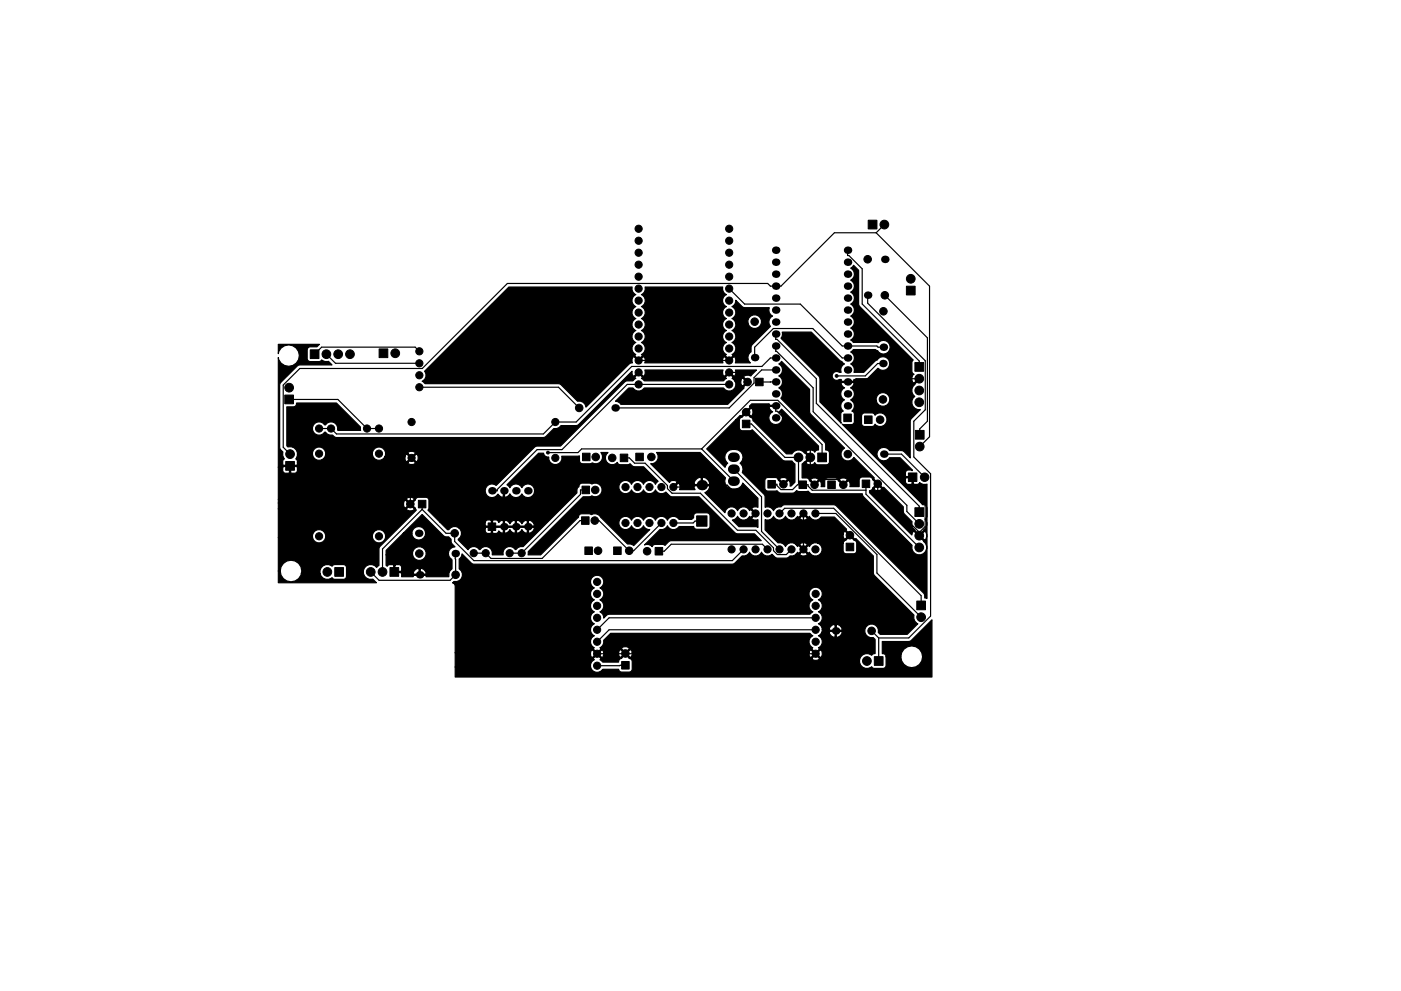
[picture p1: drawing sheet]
<svg xmlns="http://www.w3.org/2000/svg" width="297mm" height="210mm" viewBox="0 0 297 210" stroke-linecap="round" stroke-linejoin="round" font-family="sans-serif">
<g fill="#000" stroke="#000" stroke-width=".21">
<path d="M184.1 46.7h1.8v1.9h-1.8zM65.8 74.2h1.8v1.9h-1.8zM80.4 74h1.8v1.9h-1.8zM194 76.9h1.8v1.9h-1.8zM192.2 60.7h1.8v1.9h-1.8zM60.4 83.8h1.8v1.9h-1.8zM60.6 97.9h1.8v1.9h-1.8zM123.5 96.1h1.6v1.6h-1.6zM131.5 96.3h1.6v1.6h-1.6zM134.8 96.1h1.6v1.6h-1.6zM157.4 89.1h1.6v1.6h-1.6zM160.2 80.2h1.6v1.6h-1.6z"/>
<path d="M173.4 96.1h1.8v1.9h-1.8zM178.9 87.8h1.6v1.6h-1.6zM183.3 88.2h1.6v1.6h-1.6zM194.1 91.3h1.8v1.9h-1.8zM88.7 106.1h1.6v1.6h-1.6zM103.5 110.9h1.6v1.6h-1.6zM123.3 109.6h1.6v1.6h-1.6zM123.4 103.1h1.6v1.6h-1.6zM124 116h1.6v1.6h-1.6zM130.1 116h1.6v1.6h-1.6zM138.9 116.1h1.6v1.6h-1.6zM147.7 109.4h2.2v2.2h-2.2z"/>
<path d="M162.8 101.9h1.6v1.6h-1.6zM169.4 102h1.6v1.6h-1.6zM175.5 102h1.6v1.6h-1.6zM179.4 115.2h1.6v1.6h-1.6zM182.8 101.8h1.6v1.6h-1.6zM192.6 100.3h1.8v1.8h-1.8zM194 107.7h1.8v1.9h-1.8zM71 120.4h1.8v1.9h-1.8zM82.7 120.4h1.8v1.9h-1.8zM185.4 139.3h1.8v1.9h-1.8zM194.4 127.5h1.8v1.9h-1.8zM131.8 140.3h1.6v1.6h-1.6z"/>
<circle cx="135.4" cy="56.2" r=".76"/>
<circle cx="135.4" cy="51.1" r=".76"/>
<circle cx="135.4" cy="53.6" r=".76"/>
<circle cx="135.4" cy="58.7" r=".76"/>
<circle cx="135.4" cy="48.5" r=".76"/>
<circle cx="154.6" cy="58.7" r=".76"/>
<circle cx="154.6" cy="51.1" r=".76"/>
<circle cx="154.6" cy="53.6" r=".76"/>
<circle cx="154.6" cy="56.2" r=".76"/>
<circle cx="154.6" cy="48.5" r=".76"/>
<circle cx="184" cy="55" r=".8"/>
<circle cx="187.5" cy="47.6" r=".92"/>
<circle cx="193.1" cy="59.1" r=".92"/>
<circle cx="69.2" cy="75.1" r=".92"/>
<circle cx="71.7" cy="75.1" r=".92"/>
<circle cx="74.2" cy="75.1" r=".92"/>
<circle cx="83.8" cy="74.9" r=".92"/>
<circle cx="88.9" cy="74.5" r=".76"/>
<circle cx="88.9" cy="79.6" r=".76"/>
<circle cx="88.9" cy="77.1" r=".76"/>
<circle cx="135.4" cy="71.4" r=".76"/>
<circle cx="135.4" cy="73.9" r=".76"/>
<circle cx="135.4" cy="68.9" r=".76"/>
<circle cx="135.4" cy="66.3" r=".76"/>
<circle cx="135.4" cy="76.5" r=".76"/>
<circle cx="135.4" cy="79" r=".76"/>
<circle cx="135.4" cy="61.2" r=".76"/>
<circle cx="135.4" cy="63.8" r=".76"/>
<circle cx="154.6" cy="68.9" r=".76"/>
<circle cx="154.6" cy="71.4" r=".76"/>
<circle cx="154.6" cy="76.5" r=".76"/>
<circle cx="154.6" cy="63.8" r=".76"/>
<circle cx="154.6" cy="66.3" r=".76"/>
<circle cx="154.6" cy="79" r=".76"/>
<circle cx="154.6" cy="73.9" r=".76"/>
<circle cx="154.6" cy="61.2" r=".76"/>
<circle cx="160" cy="68.2" r=".8"/>
<circle cx="177.4" cy="79.8" r=".3"/>
<circle cx="187.3" cy="66" r=".8"/>
<circle cx="187.6" cy="62.6" r=".8"/>
<circle cx="61.3" cy="82.2" r=".92"/>
<circle cx="61.5" cy="96.3" r=".92"/>
<circle cx="67.7" cy="96.3" r=".76"/>
<circle cx="67.7" cy="90.9" r=".76"/>
<circle cx="70.2" cy="90.9" r=".76"/>
<circle cx="77.8" cy="90.9" r=".76"/>
<circle cx="80.4" cy="90.9" r=".76"/>
<circle cx="80.4" cy="96.3" r=".76"/>
<circle cx="87.3" cy="97.2" r=".76"/>
<circle cx="87.3" cy="89.5" r=".76"/>
<circle cx="88.9" cy="82.2" r=".76"/>
<circle cx="116.2" cy="96" r=".3"/>
<circle cx="117.7" cy="97.2" r=".76"/>
<circle cx="117.7" cy="89.5" r=".76"/>
<circle cx="122.8" cy="86.5" r=".8"/>
<circle cx="126.3" cy="96.9" r=".8"/>
<circle cx="129.8" cy="97.1" r=".8"/>
<circle cx="135.4" cy="81.6" r=".76"/>
<circle cx="138.1" cy="96.9" r=".8"/>
<circle cx="154.6" cy="81.6" r=".76"/>
<circle cx="158.2" cy="87.4" r=".8"/>
<circle cx="158.5" cy="81" r=".8"/>
<circle cx="169.3" cy="97" r=".92"/>
<circle cx="171.8" cy="97" r=".92"/>
<circle cx="179.8" cy="96.3" r=".8"/>
<circle cx="186.6" cy="89" r=".8"/>
<circle cx="187.2" cy="84.7" r=".8"/>
<circle cx="194.9" cy="80.3" r=".92"/>
<circle cx="194.9" cy="85.3" r=".92"/>
<circle cx="194.9" cy="82.8" r=".92"/>
<circle cx="195" cy="94.7" r=".92"/>
<circle cx="67.7" cy="113.8" r=".76"/>
<circle cx="80.4" cy="113.8" r=".76"/>
<circle cx="87" cy="106.9" r=".8"/>
<circle cx="88.9" cy="117.4" r=".8"/>
<circle cx="96.4" cy="113.1" r=".8"/>
<circle cx="100.4" cy="117.4" r=".76"/>
<circle cx="103" cy="117.4" r=".76"/>
<circle cx="108.1" cy="117.4" r=".76"/>
<circle cx="110.6" cy="117.4" r=".76"/>
<circle cx="126.1" cy="110.4" r=".8"/>
<circle cx="126.2" cy="103.9" r=".8"/>
<circle cx="126.8" cy="116.8" r=".8"/>
<circle cx="132.6" cy="103.3" r=".76"/>
<circle cx="132.6" cy="111" r=".76"/>
<circle cx="133.4" cy="116.8" r=".8"/>
<circle cx="135.2" cy="103.3" r=".76"/>
<circle cx="135.2" cy="111" r=".76"/>
<circle cx="137.2" cy="116.9" r=".8"/>
<circle cx="137.7" cy="103.3" r=".76"/>
<circle cx="137.7" cy="111" r=".76"/>
<circle cx="140.2" cy="111" r=".76"/>
<circle cx="140.2" cy="103.3" r=".76"/>
<circle cx="142.8" cy="103.3" r=".76"/>
<circle cx="142.8" cy="111" r=".76"/>
<circle cx="155.1" cy="116.6" r=".76"/>
<circle cx="155.1" cy="108.9" r=".76"/>
<circle cx="157.6" cy="116.6" r=".76"/>
<circle cx="157.6" cy="108.9" r=".76"/>
<circle cx="160.2" cy="116.6" r=".76"/>
<circle cx="160.2" cy="108.9" r=".76"/>
<circle cx="162.7" cy="108.9" r=".76"/>
<circle cx="162.7" cy="116.6" r=".76"/>
<circle cx="165.3" cy="116.6" r=".76"/>
<circle cx="165.3" cy="108.9" r=".76"/>
<circle cx="166.1" cy="102.7" r=".8"/>
<circle cx="167.8" cy="108.9" r=".76"/>
<circle cx="167.8" cy="116.6" r=".76"/>
<circle cx="170.3" cy="108.9" r=".76"/>
<circle cx="170.3" cy="116.6" r=".76"/>
<circle cx="172.7" cy="102.8" r=".8"/>
<circle cx="172.9" cy="108.9" r=".76"/>
<circle cx="172.9" cy="116.6" r=".76"/>
<circle cx="178.8" cy="102.8" r=".8"/>
<circle cx="180.2" cy="113.5" r=".8"/>
<circle cx="186.1" cy="102.6" r=".8"/>
<circle cx="194.9" cy="113.6" r=".92"/>
<circle cx="194.9" cy="116.1" r=".92"/>
<circle cx="194.9" cy="111.1" r=".92"/>
<circle cx="196" cy="101.2" r=".9"/>
<circle cx="69.4" cy="121.3" r=".92"/>
<circle cx="78.6" cy="121.3" r=".92"/>
<circle cx="81.1" cy="121.3" r=".92"/>
<circle cx="96.6" cy="121.9" r=".8"/>
<circle cx="126.6" cy="126" r=".76"/>
<circle cx="126.6" cy="123.5" r=".76"/>
<circle cx="126.6" cy="131.1" r=".76"/>
<circle cx="126.6" cy="128.5" r=".76"/>
<circle cx="126.6" cy="138.7" r=".76"/>
<circle cx="126.6" cy="136.2" r=".76"/>
<circle cx="126.6" cy="133.6" r=".76"/>
<circle cx="132.6" cy="138.6" r=".8"/>
<circle cx="172.9" cy="126" r=".76"/>
<circle cx="172.9" cy="128.5" r=".76"/>
<circle cx="172.9" cy="138.7" r=".76"/>
<circle cx="172.9" cy="133.6" r=".76"/>
<circle cx="172.9" cy="136.2" r=".76"/>
<circle cx="172.9" cy="131.1" r=".76"/>
<circle cx="184.8" cy="133.8" r=".8"/>
<circle cx="195.3" cy="130.9" r=".92"/>
<circle cx="126.6" cy="141.2" r=".76"/>
<circle cx="183.8" cy="140.2" r=".92"/>
</g>
<g fill="#000">
<circle cx="164.5" cy="58.2" r=".8"/>
<circle cx="164.5" cy="55.6" r=".8"/>
<circle cx="164.5" cy="53.1" r=".8"/>
<circle cx="179.7" cy="58.2" r=".8"/>
<circle cx="179.7" cy="55.6" r=".8"/>
<circle cx="179.7" cy="53.1" r=".8"/>
<circle cx="187.6" cy="55" r=".8"/>
<circle cx="160" cy="75.9" r=".8"/>
<circle cx="164.5" cy="78.5" r=".8"/>
<circle cx="164.5" cy="68.3" r=".8"/>
<circle cx="164.5" cy="70.9" r=".8"/>
<circle cx="164.5" cy="63.2" r=".8"/>
<circle cx="164.5" cy="65.8" r=".8"/>
<circle cx="164.5" cy="75.9" r=".8"/>
<circle cx="164.5" cy="73.4" r=".8"/>
<circle cx="164.5" cy="60.7" r=".8"/>
<circle cx="179.7" cy="78.5" r=".8"/>
<circle cx="179.7" cy="75.9" r=".8"/>
<circle cx="179.7" cy="70.9" r=".8"/>
<circle cx="179.7" cy="68.3" r=".8"/>
<circle cx="179.7" cy="65.8" r=".8"/>
<circle cx="179.7" cy="60.7" r=".8"/>
<circle cx="179.7" cy="73.4" r=".8"/>
<circle cx="179.7" cy="63.2" r=".8"/>
<circle cx="184" cy="62.6" r=".8"/>
<circle cx="187.2" cy="77.1" r=".8"/>
<circle cx="187.3" cy="73.7" r=".8"/>
<circle cx="130.4" cy="86.5" r=".8"/>
<circle cx="164.5" cy="81" r=".8"/>
<circle cx="164.5" cy="83.6" r=".8"/>
<circle cx="164.5" cy="86.1" r=".8"/>
<circle cx="164.5" cy="88.6" r=".8"/>
<circle cx="179.7" cy="83.6" r=".8"/>
<circle cx="179.7" cy="81" r=".8"/>
<circle cx="179.7" cy="86.1" r=".8"/>
<circle cx="187.4" cy="96.3" r=".8"/>
<circle cx="88.8" cy="113.1" r=".8"/>
<circle cx="96.5" cy="117.4" r=".8"/>
<circle cx="104.3" cy="104.1" r=".8"/>
<circle cx="106.8" cy="111.7" r=".8"/>
<circle cx="106.8" cy="104.1" r=".8"/>
<circle cx="109.4" cy="104.1" r=".8"/>
<circle cx="109.4" cy="111.7" r=".8"/>
<circle cx="111.9" cy="104.1" r=".8"/>
<circle cx="111.9" cy="111.7" r=".8"/>
<circle cx="148.8" cy="102.9" r="1.1"/>
<circle cx="89" cy="121.9" r=".8"/>
<circle cx="177.2" cy="133.8" r=".8"/>
</g>
<path d="M155.3 99.5h.6M155.3 97h.6M155.3 102.1h.6" fill="none" stroke="#000" stroke-width="2"/>
<g fill="none" stroke="#000" stroke-width=".25">
<path d="M179.7 53.1v1.1h.3l2.8 2.8v7.5l12.1 12.1v1.2M185.8 49.4h-8.9l-11.3 11.3h-2.3l-.5-.6h-55.2l-18.1 18.1h-25.9l-3.6 3.5v13.2l1.5 1.4M185.8 49.4l11.3 11.3v32l-2.1 2M187.5 47.6l-1.7 1.8M69.2 75.1l1.9 2h17.8M88.9 74.5l-.9-.8h-19.8l-1.5 1.4M135.4 76.5h19.2M154.6 79h1.9l2 2M154.6 61.2l3.3 3.3h11.8l8.9 8.9h7.3l.3 .3h1.1M160 75.9v-2.2l4-4h8.3l6.3 6.2h1.1M164.5 70.9v1.1h.2l8.4 8.3v5.3l21.8 21.8v1.2M164.5 73.4v1.1h.2l7.7 7.8v5l19.9 19.9v1.3l2.6 2.6"/>
<path d="M164.5 75.9h-1.2l-1.8 1.8h-27.6l-11.7 11.8h-4.5l-2.5 2.6h-43.9l-1.1-1.2h-2.5M164.5 78.5h-3l-1.6 1.6v1.2l-5.3 5.2h-24.2M184 62.6v1.7l12.2 12.2v10.4l-2.5 2.5v7.5l3.6 3.6v30.2l-4.6 4.6h-6.4M187.2 77.1h-1.1l-2.7 2.7h-6M187.6 62.6l9 9.1v17.7l-1.6 1.6v1.2M61.3 84.7h10.3l6.2 6.2h2.6M61.5 98.8h24.1M85.6 98.8l1.4 1.5v6.6M87.3 97.2l-1.7 1.6M88.9 82.2h29.5l4.4 4.3M132.3 97.1h1.1l1.2 1.2h2.2l4.7 4.7v.7l1 .9h6l7.9 7.9h3.9l3.7 3.7v.6l.8 .9h1.9l1.1-1.1M148.8 95.2l10.3-10.3h5.8l9.4 9.4v2.7"/>
<path d="M148.8 95.2l6.8 6.9M148.8 95.2h-25.5l-.8 .8h-6.3M154.6 81.6h-21.6l-13.8 13.8h-5.3l-8.5 8.4v.3h-1.1M155.6 99.5l5.9 5.9v7.3l3.8 3.9M158.2 89.9h1.1l7.1 7.1h2.9v5.5l.3 .3M163.3 81h.1M164.5 86.1v1.1h.2l7.1 7.1v5.4l2 2M164.5 81h-3.5M187.4 96.3h3.7l4.9 4.9M194.9 80.3h-13.4l-.7 .7h-1.1M89.5 106.9v1.2M89.5 108.1l-8.4 8.4v4.8"/>
<path d="M89.5 108.1l5.1 5h1.8v1.8l4.1 4h54.8l2.3-2.3M96.5 117.4l.1 4.5-1.2 1.2h-15l-1.8-1.8M104.3 111.7h7.6M124.1 110.4h-1.1l-8.1 8.1h-10.8l-1.1-1.1h-2.6M124.2 103.9h-1.1v1l-12.5 12.5h-2.5M126.1 110.4h.9l6.4 6.4h.9l5.9-5.8M142.8 103.3h4.2l.4-.4h6.8l6 6M148.8 110.5h-1.4l-.4 .5h-4.2M162.7 116.6l-1.1-1.1h-19.3l-1.5 1.4h-1.1M163.6 102.7h1.1v.3l.9 .9h2.4l1.1-1.1h2.2v.3l.9 .9h11.4M165.3 108.9l1.1-1.1h10.4l18.5 18.6v2M170.3 108.9v7.7l3.1 3h.7"/>
<path d="M172.9 108.9h4.3l8.7 8.7v4l9.4 9.3M173.8 101.7l-1.1 1.1M173.8 101.7h3.9l1.1 1.1M174.1 119.6l3.1 3.1v11.1M180.2 113.5l-6.1 6.1M183.6 102.6v2.2l11.3 11.3M186.1 102.6v1.5l8.8 8.8M193.5 101.2v1.3l2.7 2.6v6.6l-1.3 1.2M194.9 112.9h.1M194.9 112.9v.7M194.9 113.6h.1M83.6 121.3h1.3l.6 .6h3.5"/>
<path d="M126.6 138.7h46.3M172.9 133.6h-43.8l-2.5 2.6M172.9 131.1h-43.8l-2.5 2.5M184.8 133.8l1.5 1.5M186.3 135.3v4.9M132.6 141.1l-6 .1"/>
</g>
<path d="M165.8 70.5h6.2l6 6 1 .7a1.39 1.39 0 0 0-.7 1.8h-.4a.95 .95 0 0 0-1.5 .8 .95 .95 0 0 0 1.5 .7h.5v.4h2.6v-.4h2.7l2.5-2.4a1.43 1.43 0 0 0 2.1 0 1.43 1.43 0 0 0-.2-2.1 1.43 1.43 0 0 0-2.1 .4l-.5 .2-2.4 2.4h-2a1.39 1.39 0 0 0-.7-1.8 1.41 1.41 0 0 0 .8-1.3 1.41 1.41 0 0 0-.8-1.2l.5-.5h4.7l.5 .2a1.44 1.44 0 0 0 2.1 .4 1.44 1.44 0 0 0 .1-2.2 1.44 1.44 0 0 0-2.1 .1l-5.3-.1-.5-.5a1.41 1.41 0 0 0 .8-1.2 1.41 1.41 0 0 0-.8-1.3 1.41 1.41 0 0 0 .8-1.3 1.41 1.41 0 0 0-.8-1.2 1.41 1.41 0 0 0 .8-1.3 1.41 1.41 0 0 0-.8-1.3 1.41 1.41 0 0 0 .8-1.3 1.41 1.41 0 0 0-.8-1.2 1.41 1.41 0 0 0 .8-1.3 1.41 1.41 0 0 0-.8-1.3 1.41 1.41 0 0 0 .8-1.2 1.41 1.41 0 0 0-.8-1.3l.6-.6 1 1.1 .1 7.4 11.5 11.6-.3 .5v1.9l.2 .4 .3 .2a1.09 1.09 0 0 0 0 1.9l1.1-1.1 .2 .1-1.1 1.2a1.57 1.57 0 0 0-.1 2.6 1.57 1.57 0 0 0-.5 1.9 1.57 1.57 0 0 0 1.7 .9l-2.1 2.2v8.1l-1.6-1.6h-2.8l-.2-.3a1.45 1.45 0 0 0-2.1 .1 1.45 1.45 0 0 0 .2 2.1 1.45 1.45 0 0 0 2.1-.4h2.2l2.6 2.6v.2l-.2-.2-1 .1-.2 .4v.8l.1 .1h1.5v1.5l.2 .2h.7l.5-.4a1.39 1.39 0 0 0 1.5 .3v24.3l-.4-.1-.1-.8-.2-.3-18.8-18.7h-10.6l-.9 .4a1.36 1.36 0 0 0-1.5 .9 1.33 1.33 0 0 0-1.8-.8v-2.5l-4.8-4.9a1.56 1.56 0 0 0-.5-1.9 1.69 1.69 0 0 0 .4-2.1 1.69 1.69 0 0 0-2-.8 1.63 1.63 0 0 0-1.5 1.1 1.63 1.63 0 0 0 .5 1.8l-.6 .9-3.9-4 6.1-6.1h.9v1.6l.1 .5 .5 .2h1.6l.5-.2 6.4 6.4 .5 .2h1.5l.6 .6v3.9l-.8 .8h-.2v-.7l-.1-.4-.3-.1-1 1-1.1-1.2h.3l.8 .9 .8-.9v-.2a1.05 1.05 0 0 0-1.6 .2h-.3l-.1-.2-.5-.2h-1.6a.65 .65 0 0 0-.6 .6v1.6l.1 .5 .5 .2 1.9-.1 .6 .5h.3h2.4h.3l.6-.5 .5 .2 1.9-.1 .6 .5 .3 .1h10.6l.3 .6 10.3 10.3a1.62 1.62 0 0 0 2.2 1.9 1.62 1.62 0 0 0 .2-2.9l-1.1-1 .4-.1 .9 1a1.09 1.09 0 0 0 0-1.9l-.9 .9h-.4l-.9-.9-.3 .1-.2 .7-8.9-9v-.4l.5-.2 .1-.2h.3a.97 .97 0 0 0 1.6 0l-.8-.9-.8 .9h-.3l.9-1.1-.9-.8a.64 .64 0 0 0-.6-.6h-1.6l-.5 .2-.1 .4v1.4h-2v-.7l-.1-.4-.3-.1-1 1-1.1-1.2h.3l.8 .9 .8-.9a.97 .97 0 0 0-1.6 0h-.3l-.1-.2-.5-.2h-1.6a.65 .65 0 0 0-.6 .6v1.2h-.8v-.7l-.1-.4-.3-.1-1 1-1.1-1.2h.3l.8 .9 .8-.9v-.2a1.05 1.05 0 0 0-1.6 .2h-.3l-.3-.3-1.2-.1v-3l1.5-1.4-.9-.9a1.68 1.68 0 0 0-2.8 .2h-1.2l-7.1-7.2a.64 .64 0 0 0-.6-.6l-.8-.9-.8 .9a.64 .64 0 0 0-.6 .6h-.9l1-.9 .3 .1 .8-.9h.4l.8 .9 .3-.1a1.05 1.05 0 0 0-.3-1.6l-.8 .8h-.4l1-1-.1-.2 .5-.5h3.7l.1 .3h1.4v.3l-1.4-.1-.1 .3 .1 .3 .6 .6-.4 .2a1.44 1.44 0 0 0 .1 2.2 1.44 1.44 0 0 0 2.2-.4 1.44 1.44 0 0 0-.6-2l.6-.6 7.8 7.8v.9h-.4l-.4 .5-.1-.3a1.18 1.18 0 0 0-1.7 .3l1.1 1-1.1 1.1a1.09 1.09 0 0 0 1.8 0l.2 .3 .5 .2h1.8a.65 .65 0 0 0 .7-.6l-.1-2.1-.3-.4h-.4v-1.2l-.3-.5-9.2-9.3a1.39 1.39 0 0 0-.5-2.2 1.41 1.41 0 0 0 .8-1.3 1.41 1.41 0 0 0-.8-1.2 1.41 1.41 0 0 0 .8-1.3 1.41 1.41 0 0 0-.8-1.3l.6-.5 5.9 5.9 .1 5 7.4 7.5h-.2a1.46 1.46 0 0 0-.1 2.3 1.46 1.46 0 0 0 2.2-.4l4.4 4.4-.1 .2 1 1 .8 .9 .3-.1 4.1 4.1 .1 1.3 1.8 1.9-.1 .1a2.03 2.03 0 0 0 .7 1.8l.9 .9 .9-.9a1.69 1.69 0 0 0 .3-2.5l.4-.5v-1.9a.7 .7 0 0 0-.9-.6l-5.5-5.6h1.9l.1 1 .4 .3h.7l.2-.2v-1.2l-3.3 .1-11.5-11.5 1.9 .1 .5-.2 .1-.5v-1.2h1.6v1.6a.65 .65 0 0 0 .6 .7h1.8l.4-.5 .3 .3a1.46 1.46 0 0 0 2-.4 1.46 1.46 0 0 0-.3-2 1.46 1.46 0 0 0-2 .2l-.3-.4-1.9-.1-.5 .2-.1 .4h-1.6a.78 .78 0 0 0-.5-1 1.38 1.38 0 0 0 .1-2.2h5.1l.2 .6a1.46 1.46 0 0 0 2.4 0 1.46 1.46 0 0 0-.9-2.3 1.46 1.46 0 0 0-1.7 1.7h-5.1l-.3-.2a1.41 1.41 0 0 0 .8-1.2 1.41 1.41 0 0 0-.9-1.3l.6-.5 .2-.4-.1-.2h-2.6l-.1 .2 .2 .4 .6 .5-.4 .3a1.42 1.42 0 0 0 .3 2.2 1.39 1.39 0 0 0-.2 2.4 .62 .62 0 0 0-.5 .6l.1 2-4.6-4.5v-5.3l-8.2-8.2 .2-.4zM59 73.1h8.7l-.5 .5h-1.4a.65 .65 0 0 0-.7 .6v1.9l.4 .6h2.1l.6-.3 .7 .3h.7l.8 .7-7.1 .1-4 3.9v13.5l.2 .5 .5 .5a1.42 1.42 0 0 0 .3 1.5l-.4 .4v.8l.2 .1h2.8l.2-.1v-.5h23.4v.3a1.01 1.01 0 0 0 1.6-.3l-.8-.8-.8 .8h-23.4l-.1-.5-.3-.2 .4-.9h3.2l.2 .5a1.42 1.42 0 0 0 1.4 .6 1.42 1.42 0 0 0 1.1-1.1h10l.2 .5a1.41 1.41 0 0 0 2.4 0h4.3l.1 .9 .3 .1 .8-.8h.3l.8 .8 .3-.1a1.01 1.01 0 0 0-.3-1.5l-.8 .8h-.3l-.8-.8h-.3l-.1 .6h-4.3l.1-.8h4.8l.8 .8 .8-.8-.1-.3a1.01 1.01 0 0 0-1.5 .3h-4.8v-.2a1.42 1.42 0 0 0-1.6-1.1 1.42 1.42 0 0 0-1.1 1.6h-10v-.5a1.42 1.42 0 0 0-1.6-1.1 1.42 1.42 0 0 0-1.1 1.6h-3.2v-.5a1.56 1.56 0 0 0-2-1.2l-.3-.2v-8.3h1.7l.3-.4 .1-.4h8.4l5.1 5.1 .1 .7h-4.8a1.48 1.48 0 0 0-.9-1.7 1.48 1.48 0 0 0-1.8 .6l-.2-.1a1.42 1.42 0 0 0-2.1-.3 1.42 1.42 0 0 0 0 2.2 1.42 1.42 0 0 0 2.1-.3h.2a1.4 1.4 0 0 0 1.5 .6l.8 .5h43.9l.5-.2 1.8-1.7a1.4 1.4 0 0 0 1.4-.6h3.3l.5-.2 11.3-11.3 .2 .9 .2 .1 1-1 1 1a.98 .98 0 0 0 .3-1.3h16.6l-.1 .9 .2 .3 .2 .1 1-1 1 1 .2-.1 .2-.5-.1-.7h4.5l-1.2 1.3a1.03 1.03 0 0 0-1.5 .2l1 1.1-1 1 .1 .2-3.5 3.5h-22.7l-.6-.6-.5-.1 2.8-2.8h.9a1.42 1.42 0 0 0 2.4 0h16.8a1.42 1.42 0 0 0 2 .5 1.42 1.42 0 0 0 .4-2h1.3l.1 1 .3 .1 .8-.9-.8-.8-.3 .1-.1 .5h-1.3l-.6-.5 .2-.3-.8-.8-.8 .8 .2 .3-.6 .5h-16.8l-.6-.5 .2-.3-.8-.8-.8 .8 .2 .3-.6 .5h-1.2l-.5 .2-13.7 13.6-5.2 .1-8.4 8.3a1.46 1.46 0 0 0-2.1 .4 1.46 1.46 0 0 0 .5 2 1.46 1.46 0 0 0 2-.6l.5 .6 .4 .1 .2-.1v-1.4h.3v1.4l.2 .1 .4-.1 .5-.6 .3 .4a1.42 1.42 0 0 0 2.3-.4 1.43 1.43 0 0 0 2.1 .4 1.43 1.43 0 0 0 0-2.2 1.43 1.43 0 0 0-2.1 .5 1.41 1.41 0 0 0-1.3-.8 1.41 1.41 0 0 0-1.3 .8l-.6-.6 6.7-6.7h1a.95 .95 0 0 0 1.1 .8 1.41 1.41 0 0 0 1.5 1.6 1.41 1.41 0 0 0 1.3-1.8l3.8-.1v1a.65 .65 0 0 0 .6 .7h1.6l.5-.2a1.44 1.44 0 0 0 1.8-.3 1.44 1.44 0 0 0 0-1.9h1.5l-.3 .3a1.45 1.45 0 0 0 .3 2 1.45 1.45 0 0 0 2-.2l.1 .3 .5 .2h1.6l.5-.2 .7 .6h2.2l3 3.1-.5 .7a1.38 1.38 0 0 0-1.3-.9 1.38 1.38 0 0 0-1.3 .9 1.38 1.38 0 0 0-1.2-.9 1.38 1.38 0 0 0-1.3 .9 1.41 1.41 0 0 0-2.2-.6 1.41 1.41 0 0 0 0 2.2 1.41 1.41 0 0 0 2.2-.5 1.38 1.38 0 0 0 1.3 .9 1.38 1.38 0 0 0 1.2-.9 1.38 1.38 0 0 0 1.3 .9 1.38 1.38 0 0 0 1.3-.9 1.36 1.36 0 0 0 2.2 .5l.7 .8 .6 .2h5.7l7.6 7.6 .6 .3h3.5l1.5 1.4h-19.1l-.5 .2-.8 .8-.5-.2h-1.6l-.5 .2-.1 .3-.8-.5-.8 .1 3.2-3.3a1.36 1.36 0 0 0 1.6-.8 1.39 1.39 0 0 0 2.5 .2h3.1a.63 .63 0 0 0 .6 .6h2.2l.5-.2 .1-.5v-2.2a.65 .65 0 0 0-.6-.6h-2.4a.83 .83 0 0 0-.4 1.1l-.5 .3h-2.6a1.4 1.4 0 0 0-2.5 .2 1.38 1.38 0 0 0-1.3-.9 1.38 1.38 0 0 0-1.2 .9 1.38 1.38 0 0 0-1.3-.9 1.38 1.38 0 0 0-1.3 .9 1.38 1.38 0 0 0-1.2-.9 1.38 1.38 0 0 0-1.3 .9 1.41 1.41 0 0 0-2.2-.6 1.41 1.41 0 0 0 0 2.3 1.41 1.41 0 0 0 2.2-.6 1.38 1.38 0 0 0 1.3 .9 1.38 1.38 0 0 0 1.2-.9 1.29 1.29 0 0 0 1.4 .9l-3.4 3.4-.7-.4h-.6l-5.8-5.8a1.44 1.44 0 0 0-1.9-.4l-.5-.2h-1.6l-.5 .2-.1 .6-8.1 7.9h-2.6v-.6l11.6-11.7h1.4l.5-.2a1.45 1.45 0 0 0 2.2-1.3 1.45 1.45 0 0 0-2.2-1.2l-.5-.2h-1.6l-.5 .2-.1 .6-.4 .4-.1 .9-11.4 11.4a1.96 1.96 0 0 0-1.6 .6 1.41 1.41 0 0 0-1.8-.5 1.41 1.41 0 0 0-.8 1.6h-2.3a1.42 1.42 0 0 0-.9-1.7 1.42 1.42 0 0 0-1.7 .6h-.2a1.41 1.41 0 0 0-2.4 0l-2-2v-.2a1.43 1.43 0 0 0 .1-2.4h5.6v.7l.2 .4 .9 .1 .2-.2v-1.1h.2v1.1l.2 .2h.6l.4-.3 .1-.3 .8 .5 .2-.1v-1.1h.3v1.1l.2 .1 .4-.1 .5-.6 .5 .6 .4 .1 .3-.1v-1.1h.2v1.1l.2 .1 .4-.1 .6-.6 .5 .6 .4 .1 .2-.1v-1.1h.2v1.1a1.02 1.02 0 0 0 1.3-.9l-.1-.2-15.9 .1a1.42 1.42 0 0 0-2.1 .4h-.3l-1.6-1.6h9.6v.7l.1 .1h1.2v-1.1h.2v1.1h2.3v-1.1h.3v1.1h2.3v-1.1h.2v1.1h2.3v-1.1h.2v1.1h1.2a1.03 1.03 0 0 0-1.4-1.1l-.2-.1-.4 .1-.5 .6-.6-.6-.4-.1-1.1 .1-.5 .6-.5-.6-.4-.1-.2 .1-.5-.1-.8 .5-.1-.3-.4-.3h-.6l-.2 .2-1-.2-.5 .5h-9.6l-2.6-2.6 .2-.5v-1.6l-.1-.4-.5-.2h-1.6a.64 .64 0 0 0-.6 .6l-.9 .8 .9 .9 .2 .4-7.7 7.7-.3 .6v3.5l-.5 .4-.3-.4a1.58 1.58 0 0 0-2.5 1.1 1.58 1.58 0 0 0 2 1.8l.8 .7h-20.8v-2.5h.4a2.27 2.27 0 0 0 2 2.3 2.27 2.27 0 0 0 2.5-1.7h3.9l.3 .5a1.56 1.56 0 0 0 2.3 .4l.6 .3h1.8a.65 .65 0 0 0 .7-.6v-1.9l-.2-.4-.5-.2h-1.8l-.6 .3-.1-.1a1.59 1.59 0 0 0-1.8 0 1.59 1.59 0 0 0-.7 1.7h-3.9l.1-.6a2.29 2.29 0 0 0-2.3-2.2 2.29 2.29 0 0 0-2.3 2.2h-.4v-7h7.3l.2 .5a1.42 1.42 0 0 0 1.4 .6 1.42 1.42 0 0 0 1.1-1.1h10l.2 .5a1.42 1.42 0 0 0 2.3 0 1.42 1.42 0 0 0-.9-2.2 1.42 1.42 0 0 0-1.6 1.7h-10v-.6a1.42 1.42 0 0 0-1.6-1.1 1.42 1.42 0 0 0-1.1 1.7h-7.3v-6.1h27.2v.2a1.05 1.05 0 0 0 1.6-.2l-.8-.9-.8 .9h-27.2v-1.3h26.6l.1 1 .3 .1 .8-.9-.8-.8-.3 .1-.1 .5h-26.6v-.8h27.2l.8 .9 .8-.9v-.2a1.05 1.05 0 0 0-1.6 .2h-27.2v-6.8h.9v.8l.5 .5h.8l.2-.2v-1.2h.2v1.2l.2 .2h.8l.5-.5v-.8l-.2-.1h-2.8l-.2 .1h-.9v-23.2l.1 .4a2.26 2.26 0 0 0 3.6 1 2.26 2.26 0 0 0-.3-3.7 2.26 2.26 0 0 0-3.4 1.4zM90 78.8l17.9-17.9h26.1a1.35 1.35 0 0 0 .8 1.6 1.38 1.38 0 0 0-.8 1.3 1.38 1.38 0 0 0 .8 1.2 1.38 1.38 0 0 0-.8 1.3 1.38 1.38 0 0 0 .8 1.3 1.38 1.38 0 0 0-.8 1.3 1.38 1.38 0 0 0 .8 1.2 1.38 1.38 0 0 0-.8 1.3 1.38 1.38 0 0 0 .8 1.3 1.38 1.38 0 0 0-.8 1.2 1.38 1.38 0 0 0 .8 1.3l-.2 .3 .8 .8 .8-.8-.2-.3a1.38 1.38 0 0 0 .8-1.3 1.38 1.38 0 0 0-.8-1.2 1.38 1.38 0 0 0 .8-1.3 1.38 1.38 0 0 0-.8-1.3 1.38 1.38 0 0 0 .8-1.2 1.38 1.38 0 0 0-.8-1.3 1.38 1.38 0 0 0 .8-1.3 1.38 1.38 0 0 0-.8-1.3 1.38 1.38 0 0 0 .8-1.2 1.38 1.38 0 0 0-.8-1.3 1.34 1.34 0 0 0 .8-1.6h16.4a1.35 1.35 0 0 0 .8 1.6 1.38 1.38 0 0 0-.8 1.3 1.38 1.38 0 0 0 .8 1.2 1.38 1.38 0 0 0-.8 1.3 1.38 1.38 0 0 0 .8 1.3 1.38 1.38 0 0 0-.8 1.3 1.38 1.38 0 0 0 .8 1.2 1.38 1.38 0 0 0-.8 1.3 1.38 1.38 0 0 0 .8 1.3 1.38 1.38 0 0 0-.8 1.2 1.38 1.38 0 0 0 .8 1.3l-.2 .3 .8 .8 .8-.8-.2-.3a1.38 1.38 0 0 0 .8-1.3 1.38 1.38 0 0 0-.8-1.2 1.38 1.38 0 0 0 .8-1.3 1.38 1.38 0 0 0-.8-1.3 1.34 1.34 0 0 0 .8-1.6h2.6a1.46 1.46 0 0 0 2.2 1 1.46 1.46 0 0 0 0-2.5 1.46 1.46 0 0 0-2.2 1v.5h-2.6l-.2-.4-.6-.5a1.38 1.38 0 0 0 .8-1.3 1.38 1.38 0 0 0-.8-1.3 1.29 1.29 0 0 0 .8-1.3l1.6 1.5 5.5 .1a1.39 1.39 0 0 0 .7 1.8 1.39 1.39 0 0 0-.5 2.1l-3.8 3.9-.3 .6v1a1.43 1.43 0 0 0-.1 2.3h-3.2l.1-.9-.2-.4h-.2l-1 1-1-1a.98 .98 0 0 0-.3 1.3h-16.6l.1-.9-.2-.4h-.2l-1 1-1-1a.98 .98 0 0 0-.3 1.3l-.7 .2-9.2 9.2a1.42 1.42 0 0 0-1.7-1.3l-3.6-3.5-.5-.2h-28.3l-.6-.5a1.37 1.37 0 0 0 .5-2.1zM81.9 116.8l3.6-3.7h1.8a1.46 1.46 0 0 0 2 1.4 1.46 1.46 0 0 0 .5-2.4 1.46 1.46 0 0 0-2.4 .5l-.1 .5h-1.8l4-4 4.5 4.6 .6 .2h.6l.4 .5a1.49 1.49 0 0 0 .9 1.6 1.42 1.42 0 0 0-1.4 1.1 1.42 1.42 0 0 0 .7 1.6v2a1.75 1.75 0 0 0-.7 1.7h-4.8v-.3h-2.6l-.1 .3h-2.4l-.1-.8h2.5l.1 .2h1.2v-1.1h.2v1.1h1.2a1.03 1.03 0 0 0-1.4-1.1 1.07 1.07 0 0 0-1.3 .9l-4.1-.1v-1.6h.2v1.3h1.3l.2-.1v-.8l-.3-.4-1-.1-.4 .1-.2-.1h-.8l-.4 .3-.2-.1v-2.3h5.6a1.46 1.46 0 0 0 2.2 1 1.46 1.46 0 0 0 0-2.5 1.46 1.46 0 0 0-2.2 1v.5h-5.6zM139.2 96h9.2l5.4 5.4a1.71 1.71 0 0 0 .3 1.8 1.71 1.71 0 0 0 1.8 .5 1.57 1.57 0 0 0 1.6-1.2l3.2 3.2v1.9h-.9l-.3 .1-.1 .3 1 1-1 .9a.98 .98 0 0 0 1.3 .4v1.6l-.4-.2h-3.6l-1.4-1.4a1.27 1.27 0 0 0 1.1-.8 1.38 1.38 0 0 0 1.2 .9 1.38 1.38 0 0 0 1.3-.9l.3 .2 .8-.8-.8-.8-.3 .2a1.38 1.38 0 0 0-1.3-.8 1.38 1.38 0 0 0-1.2 .9 1.39 1.39 0 0 0-1.5-.9 1.39 1.39 0 0 0-1.2 1.3l-4.3-4.3a1.27 1.27 0 0 0 1-1.4h-3.2l-.1 .2 .3 .6h-3.3l.1-.9-.2-.4-.2-.1-1 1-.2-.1 .8-.9h3.7l.1 .3h1.5v-1.4h.2v1.4h1.5a1.3 1.3 0 0 0-1.7-1.4 1.33 1.33 0 0 0-1.6 1.1h-3.7l.2-.1a.93 .93 0 0 0-1.6 0l-4-4a1.43 1.43 0 0 0 1.4-.8 1.43 1.43 0 0 0-.2-1.6zM98 117.5l1.9 2 .6 .2h54.8l.5-.2 1.6-1.5a1.35 1.35 0 0 0 1.5-.9 1.38 1.38 0 0 0 1.3 .9 1.38 1.38 0 0 0 1.3-.9 1.36 1.36 0 0 0 2.2 .5l.6 .6 .5 .2h1.9l.8-.5a1.31 1.31 0 0 0 1.3-.4h.7l.1 .3a1.01 1.01 0 0 0 1.6-.3l-.9-.8-.8 .8h-.7l.3-.3 .3 .2 .8-.8h.3l.8 .8 .3-.3a1.41 1.41 0 0 0 2.3 .4 1.41 1.41 0 0 0-.5-2.3h5.4v1.6a.65 .65 0 0 0 .6 .7h1.6l.5-.2 .1-.5v-1.6a.64 .64 0 0 0-.6-.6l-.8-.9-.8 .9a.64 .64 0 0 0-.6 .6h-5.6a1.36 1.36 0 0 0-1.6 .8l-.3-.2-.8 .8h-.3l-.8-.8-.3 .2-.3-.4h.7l.8 .8 .9-.8a.93 .93 0 0 0-1.7 0h-.7l-.2-.2a1.39 1.39 0 0 0-2.1 .6 1.34 1.34 0 0 0-1.5-.8l-1.9-1.9h15.7l.1 1 .3 .1 .8-.9-.8-.8-.3 .1-.1 .5h-15.7l-.9-.9v-2.2a1.33 1.33 0 0 0 1.8-.7 1.38 1.38 0 0 0 1.3 .9 1.38 1.38 0 0 0 1.2-.9 1.36 1.36 0 0 0 2.3 .4h.7l.1 .3a1.01 1.01 0 0 0 1.6-.3l-.9-.8-.8 .8h-.7l.3-.4 .3 .2 .9-1 1 1 .3-.2 .1 .2a1.42 1.42 0 0 0 2.4 0h2.8l2.6 2.6-.1 .2 1.8 1.9 .3-.1 3.7 3.7v3.6l.2 .5 8.4 8.4a1.49 1.49 0 0 0 .8 1.8l-2.2 2.3h-5.8l-.4-.5a1.46 1.46 0 0 0-1.3-1.7 1.46 1.46 0 0 0-1.6 1.6 1.46 1.46 0 0 0 1.8 1.3l.4 .4v3h-.4l-.3 .3a1.58 1.58 0 0 0-2.2 .2 1.58 1.58 0 0 0 0 2.1 1.58 1.58 0 0 0 2.2 .2l.6 .3h1.8a.65 .65 0 0 0 .7-.6v-1.9h3.1a2.31 2.31 0 0 0 3.2 2.2 2.31 2.31 0 0 0 .7-3.8 2.31 2.31 0 0 0-3.7 .8l-.2 .8h-3.1l-.2-.4-.6-.2v-2.6h5.9l4.6-4.6v12.1h-101.1v-2.1h28.7l.2 .5a1.42 1.42 0 0 0 2.4 0h3.4l.3 .5 1.9 .1a.65 .65 0 0 0 .6-.7v-1.8l-.6-.4h38.7l.1 .2a1.01 1.01 0 0 0 1.5-.2l-.8-.8-.8 .8h-38.7l-.8-.9-.8 .9-.5 .2-.2 .6h-3.3l-.6-.5 .2-.3-.8-.8-.8 .8 .2 .3-.6 .4-.2 .6v.5h-28.7v-3h28.7l.2 .9 .2 .1 .8-.8h.4l.8 .8 .2-.1 .2-1h3.2l.1 1 .3 .1 .8-.9h.4l.8 .9 .3-.1 .1-.9h37.5l.2 .9 .3 .1 .8-.8h.3l.8 .8a.93 .93 0 0 0 0-1.6l-.8 .8h-.3l-.8-.8-.3 .1-.2 .5h-37.5l-.1-.6-.3-.1-.8 .8h-.4l-.8-.8-.3 .1-.1 .5h-3.2l-.2-.4-.2-.1-.8 .8h-.4l-.8-.8-.2 .1-.2 .5h-28.7v-14.2l-.4-.6h29.1l.2 .5 .6 .5a1.38 1.38 0 0 0-.8 1.3 1.38 1.38 0 0 0 .8 1.3 1.38 1.38 0 0 0-.8 1.2 1.38 1.38 0 0 0 .8 1.3 1.38 1.38 0 0 0-.8 1.3 1.38 1.38 0 0 0 .8 1.2 1.38 1.38 0 0 0-.8 1.3 1.38 1.38 0 0 0 .8 1.3 1.38 1.38 0 0 0-.8 1.2 1.38 1.38 0 0 0 .8 1.3l-.2 .3 .8 .8 .8-.9h4.4l.8 .9 .8-.9a.97 .97 0 0 0-1.6 0h-4.4l-.2-.2 .2-.1a1.4 1.4 0 0 0 .6-1.5l1.5-1.4h42.2l.6 .5-.2 .1a1.4 1.4 0 0 0 .2 2.4l-.2 .3 .8 .8 .8-.8-.2-.3a1.38 1.38 0 0 0 .9-1.2 1.38 1.38 0 0 0-.9-1.3l.7-.7h1.6a1.07 1.07 0 0 0 1.3 .9v-1.1h.2v1.1l.2 .1a1.02 1.02 0 0 0 .9-1.2h-2.5l-.1 .2h-1.6l.1-.7h1.5l.1 .2h1.2v-1.1h.2v1.1h1.1a1.03 1.03 0 0 0-1.3-1.1 1.07 1.07 0 0 0-1.3 .9h-1.5l-.2-.7-.6-.5h.2a1.4 1.4 0 0 0-.2-2.5 1.38 1.38 0 0 0 .9-1.3 1.38 1.38 0 0 0-.9-1.2 1.41 1.41 0 0 0 .5-2.2 1.41 1.41 0 0 0-2.2 0 1.41 1.41 0 0 0 .5 2.2 1.38 1.38 0 0 0-.8 1.2 1.38 1.38 0 0 0 .8 1.3l-.6 .5h-42.6l-.5 .2-.6 .6a1.28 1.28 0 0 0-.8-1.3 1.38 1.38 0 0 0 .8-1.3 1.38 1.38 0 0 0-.8-1.2 1.38 1.38 0 0 0 .8-1.3 1.38 1.38 0 0 0-.8-1.3 1.42 1.42 0 0 0 .7-1.8 1.42 1.42 0 0 0-1.7-.8 1.42 1.42 0 0 0-1 1.6h-29.3l.4-.3a1.46 1.46 0 0 0 1.7-.9 1.46 1.46 0 0 0-.6-1.8v-2.1l.5-.6z" fill="#000" stroke="#000" stroke-width=".25"/>
</svg>
